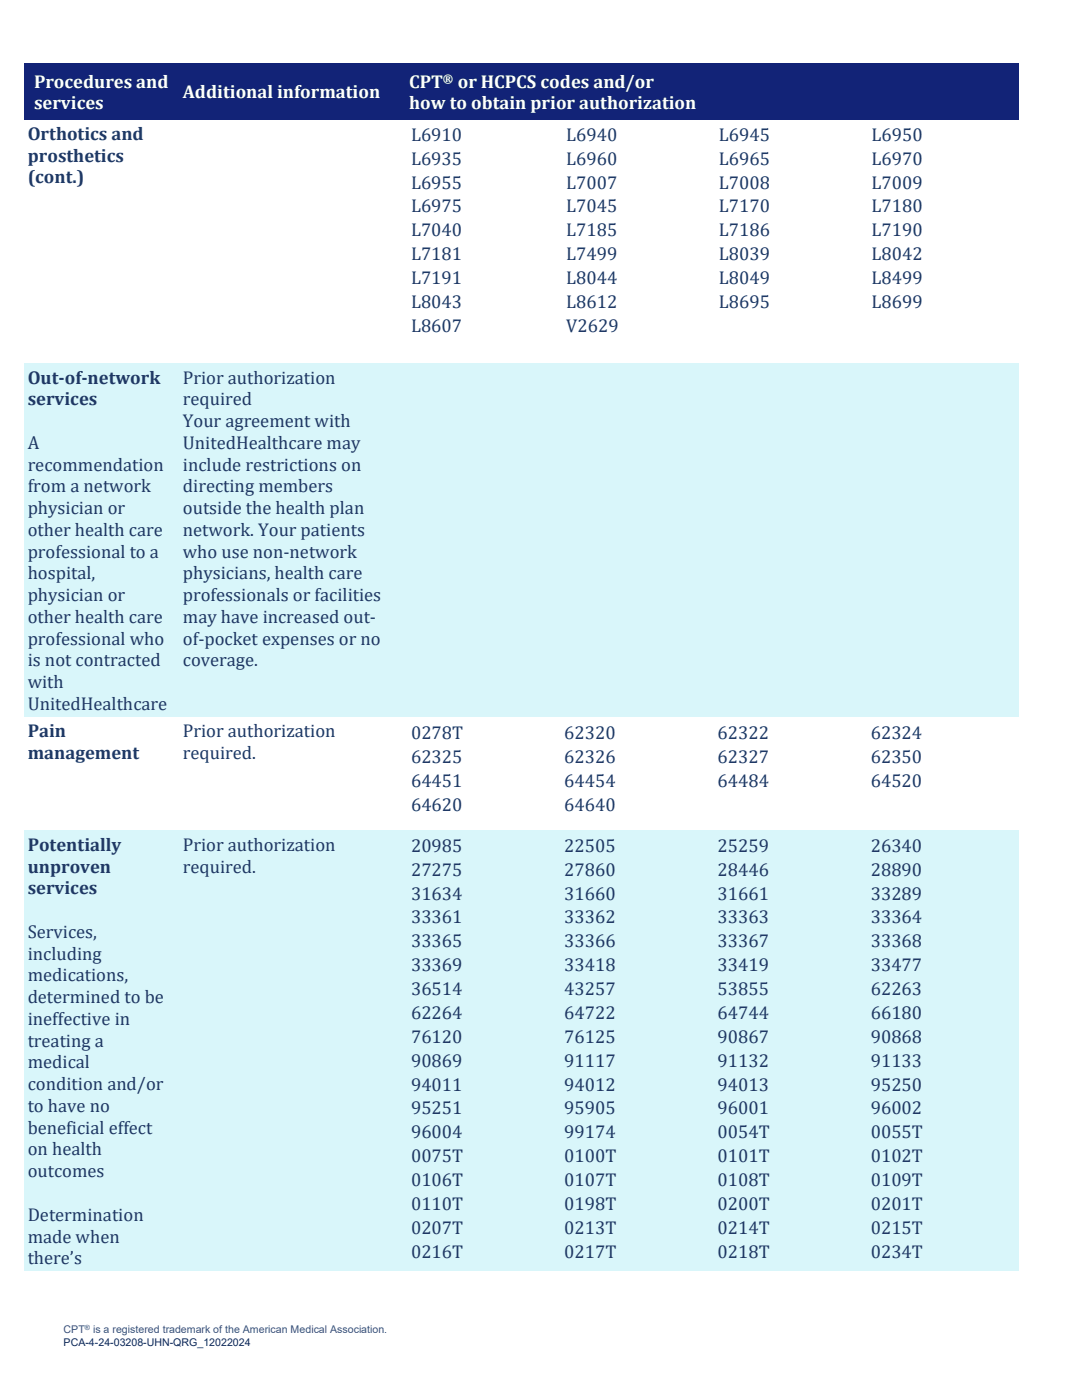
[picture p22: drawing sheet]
<svg xmlns="http://www.w3.org/2000/svg" width="216mm" height="279mm" viewBox="0 0 216 279" stroke-linecap="round" stroke-linejoin="round" font-family="sans-serif">
<defs><g id="words">
<g font-size="3.7" fill="#fff">
<text x="6.8" y="17.5">Procedures and</text>
<text x="81.6" y="17.5">CPT</text>
<text x="91.3" y="17.5">or HCPCS codes and/or</text>
<text x="6.8" y="21.8">services</text>
<text x="36.5" y="19.6">Additional information</text>
<text x="81.6" y="21.8">how to obtain prior authorization</text>
</g>
<g font-size="3.7" fill="#1f3864">
<text x="5.5" y="27.9">Orthotics and</text>
<text x="82" y="28.1">L6910</text>
<text x="113" y="28.1">L6940</text>
<text x="143.4" y="28.1">L6945</text>
<text x="173.9" y="28.1">L6950</text>
<text x="5.5" y="32.3">prosthetics</text>
<text x="82" y="32.9">L6935</text>
<text x="113" y="32.9">L6960</text>
<text x="143.4" y="32.9">L6965</text>
<text x="173.9" y="32.9">L6970</text>
<text x="5.5" y="36.6">(cont.)</text>
<text x="82" y="37.6">L6955</text>
<text x="113" y="37.6">L7007</text>
<text x="143.4" y="37.6">L7008</text>
<text x="173.9" y="37.6">L7009</text>
<text x="82" y="42.4">L6975</text>
<text x="82" y="47.2">L7040</text>
<text x="113" y="42.4">L7045</text>
<text x="113" y="47.2">L7185</text>
<text x="143.4" y="42.4">L7170</text>
<text x="143.4" y="47.2">L7186</text>
<text x="173.9" y="42.4">L7180</text>
<text x="173.9" y="47.2">L7190</text>
<text x="82" y="51.9">L7181</text>
<text x="113" y="51.9">L7499</text>
<text x="143.4" y="51.9">L8039</text>
<text x="173.9" y="51.9">L8042</text>
<text x="82" y="56.7">L7191</text>
<text x="113" y="56.7">L8044</text>
<text x="143.4" y="56.7">L8049</text>
<text x="173.9" y="56.7">L8499</text>
<text x="82" y="61.4">L8043</text>
<text x="113" y="61.4">L8612</text>
<text x="143.4" y="61.4">L8695</text>
<text x="173.9" y="61.4">L8699</text>
<text x="82" y="66.2">L8607</text>
<text x="113" y="66.2">V2629</text>
<text x="5.5" y="76.6">Out-of-network</text>
<text x="36.5" y="76.6">Prior authorization</text>
<text x="5.5" y="80.9">services</text>
<text x="36.5" y="80.9">required</text>
<text x="5.5" y="89.6">A</text>
<text x="36.5" y="85.2">Your agreement with</text>
<text x="36.5" y="89.6">UnitedHealthcare may</text>
<text x="5.5" y="93.9">recommendation</text>
<text x="36.5" y="93.9">include restrictions on</text>
<text x="5.5" y="98.3">from a network</text>
<text x="36.5" y="98.3">directing members</text>
<text x="5.5" y="102.6">physician or</text>
<text x="5.5" y="107">other health care</text>
<text x="36.5" y="102.6">outside the health plan</text>
<text x="36.5" y="107">network. Your patients</text>
<text x="5.5" y="111.3">professional to a</text>
<text x="36.5" y="111.3">who use non-network</text>
<text x="5.5" y="115.6">hospital,</text>
<text x="5.5" y="120">physician or</text>
<text x="36.5" y="115.6">physicians, health care</text>
<text x="36.5" y="120">professionals or facilities</text>
<text x="5.5" y="124.3">other health care</text>
<text x="36.5" y="124.3">may have increased out-</text>
<text x="5.5" y="128.7">professional who</text>
<text x="36.5" y="128.7">of-pocket expenses or no</text>
<text x="5.5" y="133">is not contracted</text>
<text x="5.5" y="137.4">with</text>
<text x="36.5" y="133">coverage.</text>
<text x="5.5" y="141.7">UnitedHealthcare</text>
<text x="5.5" y="147.1">Pain</text>
<text x="36.5" y="147.1">Prior authorization</text>
<text x="82" y="147.5">0278T</text>
<text x="112.6" y="147.5">62320</text>
<text x="143.2" y="147.5">62322</text>
<text x="173.8" y="147.5">62324</text>
<text x="5.5" y="151.4">management</text>
<text x="36.5" y="151.4">required.</text>
<text x="82" y="152.3">62325</text>
<text x="112.6" y="152.3">62326</text>
<text x="143.2" y="152.3">62327</text>
<text x="173.8" y="152.3">62350</text>
<text x="82" y="157">64451</text>
<text x="82" y="161.8">64620</text>
<text x="112.6" y="157">64454</text>
<text x="112.6" y="161.8">64640</text>
<text x="143.2" y="157">64484</text>
<text x="173.8" y="157">64520</text>
<text x="5.5" y="169.8">Potentially</text>
<text x="36.5" y="169.8">Prior authorization</text>
<text x="82" y="170">20985</text>
<text x="112.6" y="170">22505</text>
<text x="143.2" y="170">25259</text>
<text x="173.8" y="170">26340</text>
<text x="5.5" y="174.1">unproven</text>
<text x="5.5" y="178.5">services</text>
<text x="36.5" y="174.1">required.</text>
<text x="82" y="174.8">27275</text>
<text x="82" y="179.5">31634</text>
<text x="112.6" y="174.8">27860</text>
<text x="112.6" y="179.5">31660</text>
<text x="143.2" y="174.8">28446</text>
<text x="143.2" y="179.5">31661</text>
<text x="173.8" y="174.8">28890</text>
<text x="173.8" y="179.5">33289</text>
<text x="82" y="184.3">33361</text>
<text x="112.6" y="184.3">33362</text>
<text x="143.2" y="184.3">33363</text>
<text x="173.8" y="184.3">33364</text>
<text x="5.5" y="187.2">Services,</text>
<text x="5.5" y="191.5">including</text>
<text x="82" y="189.1">33365</text>
<text x="112.6" y="189.1">33366</text>
<text x="143.2" y="189.1">33367</text>
<text x="173.8" y="189.1">33368</text>
<text x="5.5" y="195.9">medications,</text>
<text x="82" y="193.8">33369</text>
<text x="112.6" y="193.8">33418</text>
<text x="143.2" y="193.8">33419</text>
<text x="173.8" y="193.8">33477</text>
<text x="5.5" y="200.2">determined to be</text>
<text x="82" y="198.6">36514</text>
<text x="82" y="203.3">62264</text>
<text x="112.6" y="198.6">43257</text>
<text x="112.6" y="203.3">64722</text>
<text x="143.2" y="198.6">53855</text>
<text x="143.2" y="203.3">64744</text>
<text x="173.8" y="198.6">62263</text>
<text x="173.8" y="203.3">66180</text>
<text x="5.5" y="204.5">ineffective in</text>
<text x="5.5" y="208.9">treating a</text>
<text x="82" y="208.1">76120</text>
<text x="112.6" y="208.1">76125</text>
<text x="143.2" y="208.1">90867</text>
<text x="173.8" y="208.1">90868</text>
<text x="5.5" y="213.2">medical</text>
<text x="82" y="212.9">90869</text>
<text x="112.6" y="212.9">91117</text>
<text x="143.2" y="212.9">91132</text>
<text x="173.8" y="212.9">91133</text>
<text x="5.5" y="217.6">condition and/or</text>
<text x="5.5" y="221.9">to have no</text>
<text x="82" y="217.6">94011</text>
<text x="112.6" y="217.6">94012</text>
<text x="143.2" y="217.6">94013</text>
<text x="173.8" y="217.6">95250</text>
<text x="5.5" y="226.3">beneficial effect</text>
<text x="82" y="222.4">95251</text>
<text x="82" y="227.2">96004</text>
<text x="112.6" y="222.4">95905</text>
<text x="112.6" y="227.2">99174</text>
<text x="143.2" y="222.4">96001</text>
<text x="143.2" y="227.2">0054T</text>
<text x="173.8" y="222.4">96002</text>
<text x="173.8" y="227.2">0055T</text>
<text x="5.5" y="230.6">on health</text>
<text x="82" y="231.9">0075T</text>
<text x="112.6" y="231.9">0100T</text>
<text x="143.2" y="231.9">0101T</text>
<text x="173.8" y="231.9">0102T</text>
<text x="5.5" y="234.9">outcomes</text>
<text x="82" y="236.7">0106T</text>
<text x="112.6" y="236.7">0107T</text>
<text x="143.2" y="236.7">0108T</text>
<text x="173.8" y="236.7">0109T</text>
<text x="5.5" y="243.6">Determination</text>
<text x="82" y="241.4">0110T</text>
<text x="112.6" y="241.4">0198T</text>
<text x="143.2" y="241.4">0200T</text>
<text x="173.8" y="241.4">0201T</text>
<text x="5.5" y="248">made when</text>
<text x="82" y="246.2">0207T</text>
<text x="82" y="251">0216T</text>
<text x="112.6" y="246.2">0213T</text>
<text x="112.6" y="251">0217T</text>
<text x="143.2" y="246.2">0214T</text>
<text x="143.2" y="251">0218T</text>
<text x="173.8" y="246.2">0215T</text>
<text x="173.8" y="251">0234T</text>
<text x="5.5" y="252.3">there’s</text>
</g>
<text font-size="2.5" fill="#fff" x="88.4" y="16.6">®</text>
<g font-size="2.1" fill="#44546a">
<text x="12.7" y="266.1">CPT</text>
<text x="18.6" y="266.1">is a registered trademark of the American Medical Association.</text>
</g>
<text font-size="2.1" fill="#222a35" x="12.7" y="268.5">PCA-4-24-03208-UHN-QRG_12022024</text>
<text font-size="1.4" fill="#44546a" x="16.9" y="265.4">®</text>
</g></defs>
<g fill="#122377">
<path d="M4.8 12.7h29.7v11.2h-29.7z" fill-rule="evenodd"/>
<path d="M5.5 13.9h28.2v4.4h-28.2z" fill-rule="evenodd"/>
<path d="M5.5 18.3h28.2v4.3h-28.2z" fill-rule="evenodd"/>
<path d="M34.5 12.7h44.9v11.2h-44.9z" fill-rule="evenodd"/>
<path d="M35.2 16.1h43.4v4.4h-43.4z" fill-rule="evenodd"/>
<path d="M79.4 12.7h123.8v11.2h-123.8z" fill-rule="evenodd"/>
<path d="M80.1 13.9h122.3v4.4h-122.3z" fill-rule="evenodd"/>
<path d="M80.1 18.3h122.3v4.3h-122.3z" fill-rule="evenodd"/>
<path d="M4.8 12.7h29.7v.5h-29.7z" fill-rule="evenodd"/>
<path d="M34.5 12.7h44.9v.5h-44.9z" fill-rule="evenodd"/>
<path d="M79.4 12.7h123.8v.5h-123.8z" fill-rule="evenodd"/>
<path d="M4.8 23.4h29.7v.5h-29.7z" fill-rule="evenodd"/>
<path d="M34.5 23.4h44.9v.5h-44.9z" fill-rule="evenodd"/>
<path d="M79.4 23.4h123.8v.5h-123.8z" fill-rule="evenodd"/>
</g>
<g fill="#d9f6fa">
<path d="M4.8 72.5h29.7v70.5h-29.7z" fill-rule="evenodd"/>
<path d="M5.5 77.4h28.2v4.3h-28.2z" fill-rule="evenodd"/>
<path d="M5.5 81.7h28.2v4.4h-28.2z" fill-rule="evenodd"/>
<path d="M5.5 86.1h28.2v4.3h-28.2z" fill-rule="evenodd"/>
<path d="M5.5 90.4h28.2v4.4h-28.2z" fill-rule="evenodd"/>
<path d="M5.5 94.8h28.2v4.3h-28.2z" fill-rule="evenodd"/>
<path d="M5.5 99.1h28.2v4.3h-28.2z" fill-rule="evenodd"/>
<path d="M5.5 103.4h28.2v4.4h-28.2z" fill-rule="evenodd"/>
<path d="M5.5 107.8h28.2v4.3h-28.2z" fill-rule="evenodd"/>
<path d="M5.5 112.1h28.2v4.4h-28.2z" fill-rule="evenodd"/>
<path d="M5.5 116.5h28.2v4.3h-28.2z" fill-rule="evenodd"/>
<path d="M5.5 120.8h28.2v4.4h-28.2z" fill-rule="evenodd"/>
<path d="M5.5 125.2h28.2v4.3h-28.2z" fill-rule="evenodd"/>
<path d="M5.5 129.5h28.2v4.3h-28.2z" fill-rule="evenodd"/>
<path d="M5.5 133.8h28.2v4.4h-28.2z" fill-rule="evenodd"/>
<path d="M34.5 72.5h44.9v70.5h-44.9z" fill-rule="evenodd"/>
<path d="M35.2 77.4h43.4v4.3h-43.4z" fill-rule="evenodd"/>
<path d="M35.2 81.7h43.4v4.4h-43.4z" fill-rule="evenodd"/>
<path d="M35.2 86.1h43.4v4.3h-43.4z" fill-rule="evenodd"/>
<path d="M35.2 90.4h43.4v4.4h-43.4z" fill-rule="evenodd"/>
<path d="M35.2 94.8h43.4v4.3h-43.4z" fill-rule="evenodd"/>
<path d="M35.2 99.1h43.4v4.3h-43.4z" fill-rule="evenodd"/>
<path d="M35.2 103.4h43.4v4.4h-43.4z" fill-rule="evenodd"/>
<path d="M35.2 107.8h43.4v4.3h-43.4z" fill-rule="evenodd"/>
<path d="M35.2 112.1h43.4v4.4h-43.4z" fill-rule="evenodd"/>
<path d="M35.2 116.5h43.4v4.3h-43.4z" fill-rule="evenodd"/>
<path d="M35.2 120.8h43.4v4.4h-43.4z" fill-rule="evenodd"/>
<path d="M35.2 125.2h43.4v4.3h-43.4z" fill-rule="evenodd"/>
<path d="M35.2 129.5h43.4v4.3h-43.4z" fill-rule="evenodd"/>
<path d="M79.4 72.5h123.8v70.5h-123.8z" fill-rule="evenodd"/>
<path d="M4.8 72.5h29.7v.5h-29.7z" fill-rule="evenodd"/>
<path d="M34.5 72.5h44.9v.5h-44.9z" fill-rule="evenodd"/>
<path d="M79.4 72.5h123.8v.5h-123.8z" fill-rule="evenodd"/>
<path d="M4.8 142.5h29.7v.5h-29.7z" fill-rule="evenodd"/>
<path d="M34.5 142.5h44.9v.5h-44.9z" fill-rule="evenodd"/>
<path d="M79.4 142.5h123.8v.5h-123.8z" fill-rule="evenodd"/>
<path d="M4.8 165.8h29.7v87.8h-29.7z" fill-rule="evenodd"/>
<path d="M5.5 170.6h28.2v4.4h-28.2z" fill-rule="evenodd"/>
<path d="M5.5 175h28.2v4.3h-28.2z" fill-rule="evenodd"/>
<path d="M5.5 179.3h28.2v4.4h-28.2z" fill-rule="evenodd"/>
<path d="M5.5 183.7h28.2v4.3h-28.2z" fill-rule="evenodd"/>
<path d="M5.5 188h28.2v4.3h-28.2z" fill-rule="evenodd"/>
<path d="M5.5 192.3h28.2v4.4h-28.2z" fill-rule="evenodd"/>
<path d="M5.5 196.7h28.2v4.3h-28.2z" fill-rule="evenodd"/>
<path d="M5.5 201h28.2v4.4h-28.2z" fill-rule="evenodd"/>
<path d="M5.5 205.4h28.2v4.3h-28.2z" fill-rule="evenodd"/>
<path d="M5.5 209.7h28.2v4.4h-28.2z" fill-rule="evenodd"/>
<path d="M5.5 214.1h28.2v4.3h-28.2z" fill-rule="evenodd"/>
<path d="M5.5 218.4h28.2v4.3h-28.2z" fill-rule="evenodd"/>
<path d="M5.5 222.7h28.2v4.4h-28.2z" fill-rule="evenodd"/>
<path d="M5.5 227.1h28.2v4.3h-28.2z" fill-rule="evenodd"/>
<path d="M5.5 231.4h28.2v4.4h-28.2z" fill-rule="evenodd"/>
<path d="M5.5 235.8h28.2v4.3h-28.2z" fill-rule="evenodd"/>
<path d="M5.5 240.1h28.2v4.4h-28.2z" fill-rule="evenodd"/>
<path d="M5.5 244.5h28.2v4.3h-28.2z" fill-rule="evenodd"/>
<path d="M34.5 165.8h44.9v87.8h-44.9z" fill-rule="evenodd"/>
<path d="M35.2 170.6h43.4v4.4h-43.4z" fill-rule="evenodd"/>
<path d="M79.4 165.8h123.8v87.8h-123.8z" fill-rule="evenodd"/>
<path d="M80.1 166.3h30.6v4.7h-30.6z" fill-rule="evenodd"/>
<path d="M110.7 166.3h30.6v4.7h-30.6z" fill-rule="evenodd"/>
<path d="M141.3 166.3h30.6v4.7h-30.6z" fill-rule="evenodd"/>
<path d="M171.9 166.3h30.5v4.7h-30.5z" fill-rule="evenodd"/>
<path d="M80.1 171h30.6v4.8h-30.6z" fill-rule="evenodd"/>
<path d="M82 171.3h26.8v4.3h-26.8z" fill-rule="evenodd"/>
<path d="M110.7 171h30.6v4.8h-30.6z" fill-rule="evenodd"/>
<path d="M112.6 171.3h26.8v4.3h-26.8z" fill-rule="evenodd"/>
<path d="M141.3 171h30.6v4.8h-30.6z" fill-rule="evenodd"/>
<path d="M143.2 171.3h26.7v4.3h-26.7z" fill-rule="evenodd"/>
<path d="M171.9 171h30.5v4.8h-30.5z" fill-rule="evenodd"/>
<path d="M173.8 171.3h26.7v4.3h-26.7z" fill-rule="evenodd"/>
<path d="M80.1 175.8h30.6v4.8h-30.6z" fill-rule="evenodd"/>
<path d="M110.7 175.8h30.6v4.8h-30.6z" fill-rule="evenodd"/>
<path d="M141.3 175.8h30.6v4.8h-30.6z" fill-rule="evenodd"/>
<path d="M171.9 175.8h30.5v4.8h-30.5z" fill-rule="evenodd"/>
<path d="M80.1 180.6h30.6v4.7h-30.6z" fill-rule="evenodd"/>
<path d="M82 180.8h26.8v4.3h-26.8z" fill-rule="evenodd"/>
<path d="M110.7 180.6h30.6v4.7h-30.6z" fill-rule="evenodd"/>
<path d="M112.6 180.8h26.8v4.3h-26.8z" fill-rule="evenodd"/>
<path d="M141.3 180.6h30.6v4.7h-30.6z" fill-rule="evenodd"/>
<path d="M143.2 180.8h26.7v4.3h-26.7z" fill-rule="evenodd"/>
<path d="M171.9 180.6h30.5v4.7h-30.5z" fill-rule="evenodd"/>
<path d="M173.8 180.8h26.7v4.3h-26.7z" fill-rule="evenodd"/>
<path d="M80.1 185.3h30.6v4.8h-30.6z" fill-rule="evenodd"/>
<path d="M110.7 185.3h30.6v4.8h-30.6z" fill-rule="evenodd"/>
<path d="M141.3 185.3h30.6v4.8h-30.6z" fill-rule="evenodd"/>
<path d="M171.9 185.3h30.5v4.8h-30.5z" fill-rule="evenodd"/>
<path d="M80.1 190.1h30.6v4.8h-30.6z" fill-rule="evenodd"/>
<path d="M82 190.3h26.8v4.3h-26.8z" fill-rule="evenodd"/>
<path d="M110.7 190.1h30.6v4.8h-30.6z" fill-rule="evenodd"/>
<path d="M112.6 190.3h26.8v4.3h-26.8z" fill-rule="evenodd"/>
<path d="M141.3 190.1h30.6v4.8h-30.6z" fill-rule="evenodd"/>
<path d="M143.2 190.3h26.7v4.3h-26.7z" fill-rule="evenodd"/>
<path d="M171.9 190.1h30.5v4.8h-30.5z" fill-rule="evenodd"/>
<path d="M173.8 190.3h26.7v4.3h-26.7z" fill-rule="evenodd"/>
<path d="M80.1 194.9h30.6v4.7h-30.6z" fill-rule="evenodd"/>
<path d="M110.7 194.9h30.6v4.7h-30.6z" fill-rule="evenodd"/>
<path d="M141.3 194.9h30.6v4.7h-30.6z" fill-rule="evenodd"/>
<path d="M171.9 194.9h30.5v4.7h-30.5z" fill-rule="evenodd"/>
<path d="M80.1 199.6h30.6v4.8h-30.6z" fill-rule="evenodd"/>
<path d="M82 199.8h26.8v4.4h-26.8z" fill-rule="evenodd"/>
<path d="M110.7 199.6h30.6v4.8h-30.6z" fill-rule="evenodd"/>
<path d="M112.6 199.8h26.8v4.4h-26.8z" fill-rule="evenodd"/>
<path d="M141.3 199.6h30.6v4.8h-30.6z" fill-rule="evenodd"/>
<path d="M143.2 199.8h26.7v4.4h-26.7z" fill-rule="evenodd"/>
<path d="M171.9 199.6h30.5v4.8h-30.5z" fill-rule="evenodd"/>
<path d="M173.8 199.8h26.7v4.4h-26.7z" fill-rule="evenodd"/>
<path d="M80.1 204.4h30.6v4.7h-30.6z" fill-rule="evenodd"/>
<path d="M110.7 204.4h30.6v4.7h-30.6z" fill-rule="evenodd"/>
<path d="M141.3 204.4h30.6v4.7h-30.6z" fill-rule="evenodd"/>
<path d="M171.9 204.4h30.5v4.7h-30.5z" fill-rule="evenodd"/>
<path d="M80.1 209.1h30.6v4.8h-30.6z" fill-rule="evenodd"/>
<path d="M82 209.4h26.8v4.3h-26.8z" fill-rule="evenodd"/>
<path d="M110.7 209.1h30.6v4.8h-30.6z" fill-rule="evenodd"/>
<path d="M112.6 209.4h26.8v4.3h-26.8z" fill-rule="evenodd"/>
<path d="M141.3 209.1h30.6v4.8h-30.6z" fill-rule="evenodd"/>
<path d="M143.2 209.4h26.7v4.3h-26.7z" fill-rule="evenodd"/>
<path d="M171.9 209.1h30.5v4.8h-30.5z" fill-rule="evenodd"/>
<path d="M173.8 209.4h26.7v4.3h-26.7z" fill-rule="evenodd"/>
<path d="M80.1 213.9h30.6v4.8h-30.6z" fill-rule="evenodd"/>
<path d="M110.7 213.9h30.6v4.8h-30.6z" fill-rule="evenodd"/>
<path d="M141.3 213.9h30.6v4.8h-30.6z" fill-rule="evenodd"/>
<path d="M171.9 213.9h30.5v4.8h-30.5z" fill-rule="evenodd"/>
<path d="M80.1 218.7h30.6v4.7h-30.6z" fill-rule="evenodd"/>
<path d="M82 218.9h26.8v4.3h-26.8z" fill-rule="evenodd"/>
<path d="M110.7 218.7h30.6v4.7h-30.6z" fill-rule="evenodd"/>
<path d="M112.6 218.9h26.8v4.3h-26.8z" fill-rule="evenodd"/>
<path d="M141.3 218.7h30.6v4.7h-30.6z" fill-rule="evenodd"/>
<path d="M143.2 218.9h26.7v4.3h-26.7z" fill-rule="evenodd"/>
<path d="M171.9 218.7h30.5v4.7h-30.5z" fill-rule="evenodd"/>
<path d="M173.8 218.9h26.7v4.3h-26.7z" fill-rule="evenodd"/>
<path d="M80.1 223.4h30.6v4.8h-30.6z" fill-rule="evenodd"/>
<path d="M110.7 223.4h30.6v4.8h-30.6z" fill-rule="evenodd"/>
<path d="M141.3 223.4h30.6v4.8h-30.6z" fill-rule="evenodd"/>
<path d="M171.9 223.4h30.5v4.8h-30.5z" fill-rule="evenodd"/>
<path d="M80.1 228.2h30.6v4.8h-30.6z" fill-rule="evenodd"/>
<path d="M82 228.4h26.8v4.3h-26.8z" fill-rule="evenodd"/>
<path d="M110.7 228.2h30.6v4.8h-30.6z" fill-rule="evenodd"/>
<path d="M112.6 228.4h26.8v4.3h-26.8z" fill-rule="evenodd"/>
<path d="M141.3 228.2h30.6v4.8h-30.6z" fill-rule="evenodd"/>
<path d="M143.2 228.4h26.7v4.3h-26.7z" fill-rule="evenodd"/>
<path d="M171.9 228.2h30.5v4.8h-30.5z" fill-rule="evenodd"/>
<path d="M173.8 228.4h26.7v4.3h-26.7z" fill-rule="evenodd"/>
<path d="M80.1 233h30.6v4.7h-30.6z" fill-rule="evenodd"/>
<path d="M110.7 233h30.6v4.7h-30.6z" fill-rule="evenodd"/>
<path d="M141.3 233h30.6v4.7h-30.6z" fill-rule="evenodd"/>
<path d="M171.9 233h30.5v4.7h-30.5z" fill-rule="evenodd"/>
<path d="M80.1 237.7h30.6v4.8h-30.6z" fill-rule="evenodd"/>
<path d="M82 237.9h26.8v4.4h-26.8z" fill-rule="evenodd"/>
<path d="M110.7 237.7h30.6v4.8h-30.6z" fill-rule="evenodd"/>
<path d="M112.6 237.9h26.8v4.4h-26.8z" fill-rule="evenodd"/>
<path d="M141.3 237.7h30.6v4.8h-30.6z" fill-rule="evenodd"/>
<path d="M143.2 237.9h26.7v4.4h-26.7z" fill-rule="evenodd"/>
<path d="M171.9 237.7h30.5v4.8h-30.5z" fill-rule="evenodd"/>
<path d="M173.8 237.9h26.7v4.4h-26.7z" fill-rule="evenodd"/>
<path d="M80.1 242.5h30.6v4.7h-30.6z" fill-rule="evenodd"/>
<path d="M110.7 242.5h30.6v4.7h-30.6z" fill-rule="evenodd"/>
<path d="M141.3 242.5h30.6v4.7h-30.6z" fill-rule="evenodd"/>
<path d="M171.9 242.5h30.5v4.7h-30.5z" fill-rule="evenodd"/>
<path d="M80.1 247.2h30.6v4.8h-30.6z" fill-rule="evenodd"/>
<path d="M82 247.5h26.8v4.3h-26.8z" fill-rule="evenodd"/>
<path d="M110.7 247.2h30.6v4.8h-30.6z" fill-rule="evenodd"/>
<path d="M112.6 247.5h26.8v4.3h-26.8z" fill-rule="evenodd"/>
<path d="M141.3 247.2h30.6v4.8h-30.6z" fill-rule="evenodd"/>
<path d="M143.2 247.5h26.7v4.3h-26.7z" fill-rule="evenodd"/>
<path d="M171.9 247.2h30.5v4.8h-30.5z" fill-rule="evenodd"/>
<path d="M173.8 247.5h26.7v4.3h-26.7z" fill-rule="evenodd"/>
<path d="M4.8 165.8h29.7v.5h-29.7z" fill-rule="evenodd"/>
<path d="M34.5 165.8h44.9v.5h-44.9z" fill-rule="evenodd"/>
<path d="M79.4 165.8h123.8v.5h-123.8z" fill-rule="evenodd"/>
<path d="M4.8 253.1h29.7v.5h-29.7z" fill-rule="evenodd"/>
<path d="M34.5 253.1h44.9v.5h-44.9z" fill-rule="evenodd"/>
<path d="M79.4 253.1h123.8v.5h-123.8z" fill-rule="evenodd"/>
</g>
<g fill="#d9f6fa">
<path d="M5.5 73h28.2v4.4h-28.2z"/>
<path d="M5.5 138.2h28.2v4.3h-28.2z"/>
<path d="M35.2 73h43.4v4.4h-43.4z"/>
<path d="M80.1 73h122.3v4.4h-122.3z"/>
<path d="M5.5 166.3h28.2v4.3h-28.2z"/>
<path d="M5.5 248.8h28.2v4.3h-28.2z"/>
<path d="M35.2 166.3h43.4v4.3h-43.4z"/>
<path d="M82 166.5h26.8v4.3h-26.8z"/>
<path d="M112.6 166.5h26.8v4.3h-26.8z"/>
<path d="M143.2 166.5h26.7v4.3h-26.7z"/>
<path d="M173.8 166.5h26.7v4.3h-26.7z"/>
<path d="M82 176h26.8v4.4h-26.8z"/>
<path d="M112.6 176h26.8v4.4h-26.8z"/>
<path d="M143.2 176h26.7v4.4h-26.7z"/>
<path d="M173.8 176h26.7v4.4h-26.7z"/>
<path d="M82 185.5h26.8v4.4h-26.8z"/>
<path d="M112.6 185.5h26.8v4.4h-26.8z"/>
<path d="M143.2 185.5h26.7v4.4h-26.7z"/>
<path d="M173.8 185.5h26.7v4.4h-26.7z"/>
<path d="M82 195.1h26.8v4.3h-26.8z"/>
<path d="M112.6 195.1h26.8v4.3h-26.8z"/>
<path d="M143.2 195.1h26.7v4.3h-26.7z"/>
<path d="M173.8 195.1h26.7v4.3h-26.7z"/>
<path d="M82 204.6h26.8v4.3h-26.8z"/>
<path d="M112.6 204.6h26.8v4.3h-26.8z"/>
<path d="M143.2 204.6h26.7v4.3h-26.7z"/>
<path d="M173.8 204.6h26.7v4.3h-26.7z"/>
<path d="M82 214.1h26.8v4.4h-26.8z"/>
<path d="M112.6 214.1h26.8v4.4h-26.8z"/>
<path d="M143.2 214.1h26.7v4.4h-26.7z"/>
<path d="M173.8 214.1h26.7v4.4h-26.7z"/>
<path d="M82 223.6h26.8v4.4h-26.8z"/>
<path d="M112.6 223.6h26.8v4.4h-26.8z"/>
<path d="M143.2 223.6h26.7v4.4h-26.7z"/>
<path d="M173.8 223.6h26.7v4.4h-26.7z"/>
<path d="M82 233.2h26.8v4.3h-26.8z"/>
<path d="M112.6 233.2h26.8v4.3h-26.8z"/>
<path d="M143.2 233.2h26.7v4.3h-26.7z"/>
<path d="M173.8 233.2h26.7v4.3h-26.7z"/>
<path d="M82 242.7h26.8v4.3h-26.8z"/>
<path d="M112.6 242.7h26.8v4.3h-26.8z"/>
<path d="M143.2 242.7h26.7v4.3h-26.7z"/>
<path d="M173.8 242.7h26.7v4.3h-26.7z"/>
</g>
<use href="#words"/>
</svg>
